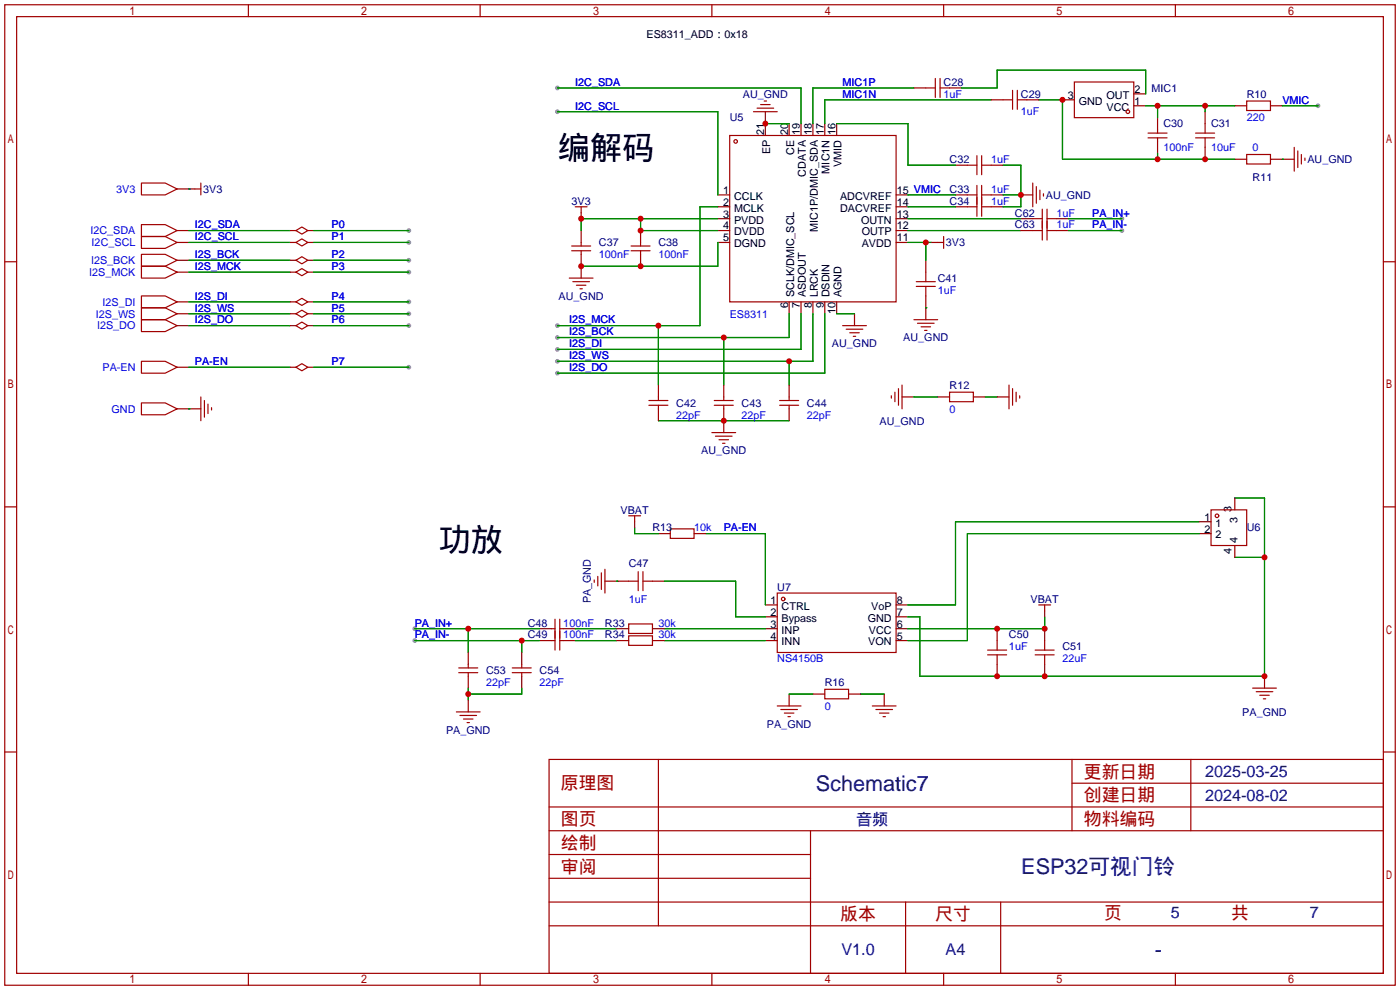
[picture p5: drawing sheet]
<svg xmlns="http://www.w3.org/2000/svg" width="299mm" height="212mm" viewBox="0 0 299 212" stroke-linecap="round" stroke-linejoin="round" font-family="sans-serif">
<defs><g id="words">
<g font-size="6.9">
<text x="119.1" y="33.9">编解码</text>
<text x="93.7" y="117.7">功放</text>
</g>
<g font-size="4.6" fill="#000080">
<text x="174.4" y="169">Schematic7</text>
<text x="218.3" y="186.8">ESP32可视门铃</text>
<text x="246.8" y="204.6">-</text>
</g>
<g font-size="3.8" fill="#a00000">
<text x="231.6" y="166.2">更新日期</text>
<text x="119.9" y="168.7">原理图</text>
<text x="231.6" y="171.3">创建日期</text>
<text x="119.9" y="176.3">图页</text>
<text x="231.6" y="176.3">物料编码</text>
<text x="119.9" y="181.4">绘制</text>
<text x="119.9" y="186.5">审阅</text>
<text x="179.6" y="196.7">版本</text>
<text x="199.9" y="196.7">尺寸</text>
<text x="236" y="196.4">页</text>
<text x="263.1" y="196.4">共</text>
</g>
<g font-size="3.5" fill="#000080">
<text x="257.6" y="166.1">2025-03-25</text>
<text x="257.6" y="171.1">2024-08-02</text>
<text x="183" y="176.2">音频</text>
<text x="250.2" y="196.3">5</text>
<text x="280" y="196.3">7</text>
<text x="179.8" y="204.2">V1.0</text>
<text x="202.1" y="204.2">A4</text>
</g>
<g font-size="2.3">
<text x="138.2" y="8.2">ES8311_ADD：0x18</text>
<text x="228.2" y="21.1">3</text>
<text x="230.6" y="22.4">GND</text>
<text x="236.5" y="23.6">VCC</text>
<text x="236.5" y="21.1">OUT</text>
<text x="242.4" y="22.4">1</text>
<text x="242.4" y="19.8">2</text>
<text x="163.3" y="28.8" transform="rotate(-90 163.3 28.8)">21</text>
<text x="168.4" y="28.8" transform="rotate(-90 168.4 28.8)">20</text>
<text x="171" y="28.8" transform="rotate(-90 171 28.8)">19</text>
<text x="173.5" y="28.8" transform="rotate(-90 173.5 28.8)">18</text>
<text x="176" y="28.8" transform="rotate(-90 176 28.8)">17</text>
<text x="178.6" y="28.8" transform="rotate(-90 178.6 28.8)">16</text>
<text x="164.6" y="33" transform="rotate(-90 164.6 33)">EP</text>
<text x="169.7" y="33.1" transform="rotate(-90 169.7 33.1)">CE</text>
<text x="179.9" y="35.7" transform="rotate(-90 179.9 35.7)">VMID</text>
<text x="154.5" y="41.4">1</text>
<text x="172.2" y="37.7" transform="rotate(-90 172.2 37.7)">CDATA</text>
<text x="177.3" y="37.1" transform="rotate(-90 177.3 37.1)">MIC1N</text>
<text x="191.6" y="41.4">15 VMIC</text>
<text x="154.5" y="44">2</text>
<text x="154.5" y="46.5">3</text>
<text x="156.9" y="42.7">CCLK</text>
<text x="156.9" y="45.2">MCLK</text>
<text x="156.9" y="47.8">PVDD</text>
<text x="179.5" y="45.2">DACVREF</text>
<text x="179.5" y="42.7">ADCVREF</text>
<text x="184" y="47.8">OUTN</text>
<text x="191.6" y="46.5">13</text>
<text x="191.6" y="44">14</text>
<text x="154.5" y="49">4</text>
<text x="154.5" y="51.6">5</text>
<text x="156.9" y="50.3">DVDD</text>
<text x="156.9" y="52.9">DGND</text>
<text x="174.8" y="49.5" transform="rotate(-90 174.8 49.5)">MIC1P/DMIC_SDA</text>
<text x="184.2" y="52.9">AVDD</text>
<text x="184.2" y="50.3">OUTP</text>
<text x="191.6" y="51.6">11</text>
<text x="191.6" y="49">12</text>
<text x="168.4" y="65.9" transform="rotate(-90 168.4 65.9)">6</text>
<text x="169.7" y="63.6" transform="rotate(-90 169.7 63.6)">SCLK/DMIC_SCL</text>
<text x="171" y="65.9" transform="rotate(-90 171 65.9)">7</text>
<text x="172.2" y="63.6" transform="rotate(-90 172.2 63.6)">ASDOUT</text>
<text x="173.5" y="65.9" transform="rotate(-90 173.5 65.9)">8</text>
<text x="174.8" y="63.6" transform="rotate(-90 174.8 63.6)">LRCK</text>
<text x="176" y="65.9" transform="rotate(-90 176 65.9)">9</text>
<text x="177.3" y="63.6" transform="rotate(-90 177.3 63.6)">DSDIN</text>
<text x="179.9" y="63.6" transform="rotate(-90 179.9 63.6)">AGND</text>
<text x="178.6" y="67.2" transform="rotate(-90 178.6 67.2)">10</text>
<text x="257.4" y="113.8">2</text>
<text x="257.4" y="111.3">1</text>
<text x="259.8" y="112.5">1</text>
<text x="263.2" y="109.3" transform="rotate(-90 263.2 109.3)">3</text>
<text x="264.5" y="111.7" transform="rotate(-90 264.5 111.7)">3</text>
<text x="259.8" y="115.1">2</text>
<text x="263.2" y="118.5" transform="rotate(-90 263.2 118.5)">4</text>
<text x="264.5" y="116.1" transform="rotate(-90 264.5 116.1)">4</text>
<text x="164.7" y="129.1">1</text>
<text x="164.7" y="131.6">2</text>
<text x="167.1" y="130.3">CTRL</text>
<text x="186.2" y="130.3">VoP</text>
<text x="191.6" y="131.6">7</text>
<text x="191.6" y="129.1">8</text>
<text x="164.7" y="134.1">3</text>
<text x="164.7" y="136.7">4</text>
<text x="167.1" y="132.9">Bypass</text>
<text x="167.1" y="135.4">INP</text>
<text x="167.1" y="137.9">INN</text>
<text x="185.4" y="132.9">GND</text>
<text x="185.6" y="137.9">VON</text>
<text x="185.7" y="135.4">VCC</text>
<text x="191.6" y="136.7">5</text>
<text x="191.6" y="134.1">6</text>
</g>
<g font-size="2.3" fill="#00f">
<text x="122.9" y="23.4">I2C_SCL</text>
<text x="122.9" y="18.3">I2C_SDA</text>
<text x="180.1" y="20.9">MIC1N</text>
<text x="180.1" y="18.3">MIC1P</text>
<text x="201.7" y="20.9">1uF</text>
<text x="274.1" y="22.1">VMIC</text>
<text x="218.2" y="24.7">1uF</text>
<text x="266.4" y="26">220</text>
<text x="211.8" y="34.8">1uF</text>
<text x="248.7" y="32.3">100nF</text>
<text x="258.8" y="32.3">10uF</text>
<text x="267.7" y="32.3">0</text>
<text x="24.8" y="41.2">3V3</text>
<text x="211.8" y="41.2">1uF</text>
<text x="211.8" y="43.7">1uF</text>
<text x="225.8" y="46.3">1uF</text>
<text x="233.4" y="46.3">PA_IN+</text>
<text x="19.3" y="50.1">I2C_SDA</text>
<text x="19.6" y="52.6">I2C_SCL</text>
<text x="41.7" y="51.4">I2C_SCL</text>
<text x="41.7" y="48.8">I2C_SDA</text>
<text x="70.9" y="48.8">P0</text>
<text x="70.9" y="51.4">P1</text>
<text x="225.8" y="48.8">1uF</text>
<text x="233.4" y="48.8">PA_IN-</text>
<text x="19.1" y="59">I2S_MCK</text>
<text x="19.5" y="56.4">I2S_BCK</text>
<text x="41.7" y="57.7">I2S_MCK</text>
<text x="41.7" y="55.2">I2S_BCK</text>
<text x="70.9" y="55.2">P2</text>
<text x="70.9" y="57.7">P3</text>
<text x="128" y="55.2">100nF</text>
<text x="140.7" y="55.2">100nF</text>
<text x="21.9" y="65.3">I2S_DI</text>
<text x="41.7" y="64.1">I2S_DI</text>
<text x="70.9" y="64.1">P4</text>
<text x="200.4" y="62.8">1uF</text>
<text x="20.5" y="67.9">I2S_WS</text>
<text x="20.7" y="70.4">I2S_DO</text>
<text x="41.7" y="69.1">I2S_DO</text>
<text x="41.7" y="66.6">I2S_WS</text>
<text x="70.9" y="66.6">P5</text>
<text x="70.9" y="69.1">P6</text>
<text x="121.7" y="69.1">I2S_MCK</text>
<text x="121.7" y="71.7">I2S_BCK</text>
<text x="156" y="67.9">ES8311</text>
<text x="121.7" y="74.2">I2S_DI</text>
<text x="121.7" y="76.8">I2S_WS</text>
<text x="21.9" y="79.3">PA-EN</text>
<text x="41.7" y="78">PA-EN</text>
<text x="70.9" y="78">P7</text>
<text x="121.7" y="79.3">I2S_DO</text>
<text x="23.8" y="88.2">GND</text>
<text x="144.5" y="89.5">22pF</text>
<text x="158.5" y="89.5">22pF</text>
<text x="172.5" y="89.5">22pF</text>
<text x="202.9" y="88.2">0</text>
<text x="148.3" y="113.6">10k</text>
<text x="154.7" y="113.6">PA-EN</text>
<text x="134.4" y="128.8">1uF</text>
<text x="88.6" y="136.4">PA_IN-</text>
<text x="88.6" y="133.9">PA_IN+</text>
<text x="120.4" y="133.9">100nF</text>
<text x="120.4" y="136.4">100nF</text>
<text x="140.7" y="133.9">30k</text>
<text x="140.7" y="136.4">30k</text>
<text x="166.1" y="141.5">NS4150B</text>
<text x="215.6" y="139">1uF</text>
<text x="227.1" y="141.5">22uF</text>
<text x="103.9" y="146.6">22pF</text>
<text x="115.3" y="146.6">22pF</text>
<text x="176.3" y="151.7">0</text>
</g>
<g font-size="2.3" fill="#000080">
<text x="158.8" y="20.9">AU_GND</text>
<text x="201.7" y="18.3">C28</text>
<text x="218.2" y="20.9">C29</text>
<text x="246.1" y="19.6">MIC1</text>
<text x="266.4" y="20.9">R10</text>
<text x="156" y="26">U5</text>
<text x="248.7" y="27.2">C30</text>
<text x="258.8" y="27.2">C31</text>
<text x="202.9" y="34.8">C32</text>
<text x="279.4" y="34.8">AU_GND</text>
<text x="43.4" y="41.2">3V3</text>
<text x="202.9" y="41.2">C33</text>
<text x="267.7" y="38.7">R11</text>
<text x="122.2" y="43.7">3V3</text>
<text x="202.9" y="43.7">C34</text>
<text x="216.9" y="46.3">C62</text>
<text x="223.5" y="42.5">AU_GND</text>
<text x="128" y="52.6">C37</text>
<text x="140.7" y="52.6">C38</text>
<text x="202.2" y="52.6">3V3</text>
<text x="216.9" y="48.8">C63</text>
<text x="119.4" y="64.1">AU_GND</text>
<text x="200.4" y="60.2">C41</text>
<text x="177.8" y="74.2">AU_GND</text>
<text x="193.1" y="72.9">AU_GND</text>
<text x="202.9" y="83.1">R12</text>
<text x="144.5" y="86.9">C42</text>
<text x="158.5" y="86.9">C43</text>
<text x="172.5" y="86.9">C44</text>
<text x="188" y="90.7">AU_GND</text>
<text x="149.9" y="97.1">AU_GND</text>
<text x="132.6" y="109.8">VBAT</text>
<text x="139.4" y="113.6">R13</text>
<text x="266.4" y="113.6">U6</text>
<text x="134.4" y="121.2">C47</text>
<text x="126.3" y="129" transform="rotate(-90 126.3 129)">PA_GND</text>
<text x="166.1" y="126.3">U7</text>
<text x="220.2" y="128.8">VBAT</text>
<text x="112.8" y="133.9">C48</text>
<text x="112.8" y="136.4">C49</text>
<text x="129.3" y="133.9">R33</text>
<text x="129.3" y="136.4">R34</text>
<text x="215.6" y="136.4">C50</text>
<text x="227.1" y="139">C51</text>
<text x="103.9" y="144.1">C53</text>
<text x="115.3" y="144.1">C54</text>
<text x="176.3" y="146.6">R16</text>
<text x="163.9" y="155.5">PA_GND</text>
<text x="265.5" y="153">PA_GND</text>
<text x="95.3" y="156.8">PA_GND</text>
</g>
</g></defs>
<g fill="#999">
<circle cx="88.6" cy="136.9" r=".51"/>
<circle cx="119.1" cy="23.9" r=".51"/>
<circle cx="119.1" cy="18.8" r=".51"/>
<circle cx="119.1" cy="74.7" r=".51"/>
<circle cx="119.1" cy="79.8" r=".51"/>
<circle cx="119.1" cy="69.6" r=".51"/>
<circle cx="119.1" cy="72.1" r=".51"/>
<circle cx="119.1" cy="77.2" r=".51"/>
<circle cx="88.6" cy="134.4" r=".51"/>
<circle cx="87.4" cy="49.3" r=".51"/>
<circle cx="87.4" cy="51.8" r=".51"/>
<circle cx="87.4" cy="78.5" r=".51"/>
<circle cx="87.4" cy="55.6" r=".51"/>
<circle cx="87.4" cy="58.2" r=".51"/>
<circle cx="87.4" cy="64.5" r=".51"/>
<circle cx="87.4" cy="67.1" r=".51"/>
<circle cx="87.4" cy="69.6" r=".51"/>
<circle cx="281.7" cy="22.6" r=".51"/>
<circle cx="239.8" cy="46.7" r=".51"/>
<circle cx="239.8" cy="49.3" r=".51"/>
</g>
<g fill="none" stroke="#a10000" stroke-width=".25">
<path d="M1 1h297.2v209.6h-297.2zM3.6 3.6h292.1v204.4h-292.1zM53.1 1v2.6M102.6 1v2.6M152.1 1v2.6M197.9 18.8h2M199.9 16.8v4M200.9 16.8v4M200.9 18.8h2M201.7 1v2.6M216.4 19.3v4.1M217.4 19.3v4.1"/>
<path d="M229.6 17.5h12.7v7.6h-12.7zM251.2 1v2.6M30.2 39.1h5.1l2.5 1.3-2.5 1.3h-5.1zM42.9 39.1v2.6M156 29h35.5v35.5h-35.5zM161 23.9h5.1M161.8 23.1h3.6M162.6 22.4h2M163.3 21.6h.5M206.8 35.3h2M208.8 33.3v4M208.8 39.6v6.6"/>
<path d="M209.8 33.3v4M209.8 39.6v6.6M209.8 35.3h2M214.4 21.3h2M217.4 21.3h2.1M220.7 39.1v5.1M221.5 39.9v3.5M245.4 28.4h4M245.4 29.5h4M247.4 27.7v.7M247.4 29.5v.7M255.5 28.4h4.1"/>
<path d="M255.5 29.5h4.1M257.6 26.4v2M257.6 29.5v2M266.4 21.6h5.1v2h-5.1zM266.4 33h5.1v2.1h-5.1zM276.6 31.5v5.1M277.4 32.3v3.5M278.1 33v2.1M278.9 33.8v.5M1 55.9h2.6M30.2 48h5.1l2.5 1.3-2.5 1.2h-5.1zM30.2 50.5h5.1l2.5 1.3-2.5 1.3h-5.1z"/>
<path d="M30.2 56.9h5.1l2.5 1.3-2.5 1.2h-5.1zM30.2 54.4h5.1l2.5 1.2-2.5 1.3h-5.1zM41.7 40.4h1.2M63.2 49.3l1.3-.8 1.3 .8-1.3 .7zM63.2 51.8l1.3-.7 1.3 .7-1.3 .8zM63.2 58.2l1.3-.8 1.3 .8-1.3 .7zM63.2 55.6l1.3-.7 1.3 .7-1.3 .8zM121.7 59.4h5M122.2 53.6h4M122.2 52.6h4M122.9 44.2h2.6M124.2 44.2v1.3"/>
<path d="M124.2 51.8v.8M124.2 53.6v.8M134.9 53.6h4M134.9 52.6h4M136.9 51.8v.8M136.9 53.6v.8M197.9 58.2v2M200.4 51.8h1.3M201.7 50.5v2.6M206.8 44.2h2M206.8 41.7h2M209.8 44.2h2"/>
<path d="M209.8 41.7h2M220.7 46.7h2.1M220.7 49.3h2.1M222.2 40.6v2.1M222.8 44.7v6.6M223 41.4v.5M223.8 44.7v6.6M223.8 46.7h2M223.8 49.3h2M295.7 55.9h2.5M30.2 63.2h5.1l2.5 1.3-2.5 1.3h-5.1zM30.2 65.8h5.1l2.5 1.3-2.5 1.2h-5.1z"/>
<path d="M30.2 68.3h5.1l2.5 1.3-2.5 1.3h-5.1zM30.2 77.2h5.1l2.5 1.3-2.5 1.3h-5.1zM63.2 64.5l1.3-.7 1.3 .7-1.3 .8zM63.2 67.1l1.3-.8 1.3 .8-1.3 .7zM63.2 69.6l1.3-.8 1.3 .8-1.3 .8zM63.2 78.5l1.3-.8 1.3 .8-1.3 .7zM122.4 60.2h3.6M123.2 61h2M124 61.7h.5M180.1 69.6h5.1M180.8 70.4h3.6M181.6 71.1h2"/>
<path d="M182.4 71.9h.5M195.3 68.3h5.1M195.8 60.2h4.1M195.8 61.2h4.1M196.1 69.1h3.5M196.8 69.8h2.1M197.6 70.6h.5M197.9 61.2v2M30.2 86.1h5.1l2.5 1.3-2.5 1.2h-5.1zM42.9 84.8v5.1M43.7 85.6v3.6M44.4 86.4v2"/>
<path d="M45.2 87.1v.5M138.7 86.6h4M138.7 85.6h4M140.7 84.8v.8M140.7 86.6v.8M152.1 92.5h5.1M152.7 86.6h4M152.7 85.6h4M152.9 93.2h3.6M153.7 94h2M154.4 94.7h.5M154.7 84.8v.8"/>
<path d="M154.7 86.6v.8M166.6 86.6h4.1M166.6 85.6h4.1M168.7 84.8v.8M168.7 86.6v.8M190.5 84.6v.5M191.3 83.8v2.1M192 83.1v3.5M192.8 82.3v5.1M202.9 83.8h5.1v2.1h-5.1zM215.6 82.3v5.1M216.4 83.1v3.5"/>
<path d="M217.2 83.8v2.1M217.9 84.6v.5M1 108.3h2.6M134.4 110.2h2.5M135.6 110.2v1.3M143.3 113h5v2.1h-5zM258.8 109h7.6v7.6h-7.6zM295.7 108.3h2.5M117.9 134.4h.7M117.9 136.9h.7M118.6 132.3v6.6M119.6 132.3v6.6"/>
<path d="M119.6 134.4h.8M119.6 136.9h.8M127 124v.5M127.8 123.2v2M128.5 122.4v3.6M129.3 121.7v5M134.4 133.4h5v2h-5zM134.4 135.9h5v2h-5zM134.4 124.2h2M136.4 122.2v4M137.4 124.2h2M137.4 122.2v4"/>
<path d="M166.1 126.7h25.4v12.7h-25.4zM211.1 140h4M211.1 138.9h4M213.1 136.9v2M213.1 140v2M221.2 140h4.1M221.2 138.9h4.1M222 129.3h2.5M223.3 129.3v1.3M223.3 136.9v2M223.3 140v2M97.5 152.1h5.1"/>
<path d="M98 143.8h4.1M98 142.7h4.1M98.3 152.9h3.6M99.1 153.7h2M99.8 154.4h.5M100.1 142v.7M100.1 143.8v.7M109.5 143.8h4M109.5 142.7h4M111.5 142v.7M111.5 143.8v.7M166.1 150.9h5.1"/>
<path d="M166.9 151.6h3.5M167.6 152.4h2.1M168.4 153.2h.5M176.3 147.3h5.1v2.1h-5.1zM186.4 150.9h5.1M187.2 151.6h3.6M188 152.4h2M188.7 153.2h.5M267.7 147.1h5.1M268.5 147.8h3.5M269.2 148.6h2.1M270 149.4h.5"/>
<path d="M1 160.7h2.6M117.3 162.3h178.4v45.7h-178.4zM117.3 177.5h178.4M117.3 172.5h178.4M140.7 162.3v35.6M173.2 177.5v30.5M229.1 162.3v15.2M229.1 167.4h66.6M254.5 162.3v15.2M295.7 160.7h2.5M117.3 182.6h55.9M117.3 197.9h178.4"/>
<path d="M117.3 192.8h178.4M117.3 187.7h55.9M193.5 192.8v15.2M213.9 192.8v15.2M53.1 208v2.6M102.6 208v2.6M152.1 208v2.6M201.7 208v2.6M251.2 208v2.6"/>
<circle cx="157.2" cy="30.2" r=".38"/>
<circle cx="241" cy="23.9" r=".38"/>
<circle cx="260.1" cy="110.2" r=".38"/>
<circle cx="167.4" cy="128" r=".38"/>
</g>
<g fill="none" stroke="#870000" stroke-width=".25">
<path d="M195.3 18.8h2.6M202.9 18.8h2.6M163.6 23.9v5.1M168.7 26.4v2.6M171.2 26.4v2.6M173.7 26.4v2.6M176.3 26.4v2.6M178.8 26.4v2.6M204.2 35.3h2.6M211.8 35.3h2.6M211.8 21.3h2.6M219.5 21.3h2.5"/>
<path d="M227.1 21.3h2.5M242.3 22.6h2.6M242.3 20.1h2.6M247.4 25.1v2.6M247.4 30.2v2.6M257.6 23.9v2.5M257.6 31.5v2.5M263.9 22.6h2.5M263.9 34h2.5M271.5 22.6h2.6M271.5 34h5.1M37.8 49.3h2.6"/>
<path d="M37.8 51.8h2.6M37.8 40.4h3.9M37.8 58.2h2.6M37.8 55.6h2.6M62 49.3h1.2M62 51.8h1.2M62 58.2h1.2M62 55.6h1.2M65.8 49.3h1.3M65.8 51.8h1.3M65.8 58.2h1.3M65.8 55.6h1.3"/>
<path d="M124.2 45.5v1.2M124.2 49.3v2.5M124.2 54.4v5M136.9 49.3v2.5M136.9 54.4v2.5M153.4 41.7h2.6M153.4 44.2h2.6M153.4 46.7h2.6M153.4 49.3h2.6M153.4 51.8h2.6M191.5 41.7h2.6M191.5 44.2h2.6"/>
<path d="M191.5 46.7h2.6M191.5 49.3h2.6M191.5 51.8h2.6M197.9 55.6v2.6M199.1 51.8h1.3M204.2 41.7h2.6M204.2 44.2h2.6M211.8 41.7h2.6M211.8 44.2h2.6M218.2 41.7h2.5M218.2 46.7h2.5M218.2 49.3h2.5"/>
<path d="M225.8 46.7h2.5M225.8 49.3h2.5M37.8 64.5h2.6M37.8 67.1h2.6M37.8 69.6h2.6M37.8 78.5h2.6M62 64.5h1.2M62 67.1h1.2M62 69.6h1.2M62 78.5h1.2M65.8 64.5h1.3M65.8 67.1h1.3"/>
<path d="M65.8 69.6h1.3M65.8 78.5h1.3M168.7 64.5v2.6M171.2 64.5v2.6M173.7 64.5v2.6M176.3 64.5v2.6M178.8 64.5v2.6M182.6 67.1v2.5M197.9 63.2v5.1M37.8 87.4h5.1M140.7 82.3v2.5M140.7 87.4v2.5"/>
<path d="M154.7 82.3v2.5M154.7 87.4v5.1M168.7 82.3v2.5M168.7 87.4v2.5M192.8 84.8h2.5M200.4 84.8h2.5M208 84.8h2.6M213.1 84.8h2.5M135.6 111.5v1.3M140.7 114h2.6M148.3 114h2.6M256.3 114h2.5"/>
<path d="M256.3 111.5h2.5M263.9 106.4v2.6M263.9 116.6v2.5M100.1 139.4v2.6M111.5 139.4v2.6M115.3 134.4h2.6M115.3 136.9h2.6M120.4 134.4h2.5M120.4 136.9h2.5M129.3 124.2h5.1M131.8 134.4h2.6M131.8 136.9h2.6"/>
<path d="M139.4 134.4h2.6M139.4 136.9h2.6M139.4 124.2h2.6M163.6 129.3h2.5M163.6 131.8h2.5M163.6 134.4h2.5M163.6 136.9h2.5M191.5 129.3h2.6M191.5 131.8h2.6M191.5 134.4h2.6M191.5 136.9h2.6M213.1 134.4v2.5"/>
<path d="M223.3 130.6v1.2M223.3 134.4v2.5M100.1 144.5v2.6M100.1 149.6v2.5M111.5 144.5v2.6M168.7 148.3v2.6M173.7 148.3h2.6M181.4 148.3h2.5M189 148.3v2.6M213.1 142v2.5M223.3 142v2.5M270.3 144.5v2.6"/>
</g>
<g fill="none" stroke="#008700" stroke-width=".25">
<path d="M119.1 18.8h52.1v7.6M195.3 18.8h-21.6v7.6M205.5 18.8h7.6v-3.8h31.8v5.1M119.1 23.9h34.3v17.8M163.6 26.4h5.1M178.8 26.4h15.3v8.9h10.1M211.8 21.3h-35.5v5.1M214.4 35.3h3.8v8.9h-3.8M222 21.3h5.1v12.7h36.8M244.9 22.6h19M247.4 22.6v2.5M247.4 32.8v1.2"/>
<path d="M257.6 22.6v1.3M274.1 34h.1M274.1 22.6h7.6M40.4 40.4h.1M40.4 51.8h21.6M40.4 49.3h21.6M40.4 58.2h21.6M40.4 55.6h21.6M67.1 51.8h20.3M67.1 49.3h20.3M67.1 58.2h20.3M67.1 55.6h20.3"/>
<path d="M136.9 46.7v2.6h16.5M153.4 51.8v5.1h-29.2M153.4 46.7h-29.2v2.6M153.4 44.2h-3.8v25.4h-30.5M194.1 51.8h5M194.1 46.7h24.1M194.1 49.3h24.1M194.1 44.2h10.1M194.1 41.7h10.1M197.9 51.8v3.8M214.4 41.7h3.8M228.3 46.7h11.5"/>
<path d="M228.3 49.3h11.5M40.4 67.1h21.6M40.4 69.6h21.6M40.4 64.5h21.6M40.4 78.5h21.6M67.1 67.1h20.3M67.1 69.6h20.3M67.1 64.5h20.3M67.1 78.5h20.3M140.7 69.6v12.7M154.7 72.1v10.2M168.7 67.1v5h-49.6"/>
<path d="M168.7 77.2v5.1M171.2 67.1v7.6h-52.1M173.7 67.1v10.1h-54.6M176.3 67.1v12.7h-57.2M178.8 67.1h3.8M197.9 65.8h.1M40.4 87.4h.1M140.7 89.9h28M195.3 84.8h5.1M210.6 84.8h2.5M135.6 112.8v1.2h5.1M150.9 114h12.7v15.3"/>
<path d="M256.3 114h-49.5v22.9h-12.7M256.3 111.5h-52.1v17.8h-10.1M263.9 106.4h6.4v38.1h-73.7v-12.7h-2.5M263.9 119.1h6.4M88.6 134.4h26.7M88.6 136.9h26.7M100.1 134.4v5M111.5 136.9v2.5M122.9 134.4h8.9M122.9 136.9h8.9M131.8 124.2h.1M142 134.4h21.6"/>
<path d="M142 136.9h21.6M142 124.2h15.2v7.6h6.4M223.3 131.8v2.6h-29.2M100.1 147.1v2.5M111.5 147.1v1.2h-11.4M168.7 148.3h5M183.9 148.3h5.1"/>
</g>
<g fill="#c00">
<circle cx="111.5" cy="136.9" r=".63"/>
<circle cx="270.3" cy="144.5" r=".63"/>
<circle cx="270.3" cy="119.1" r=".63"/>
<circle cx="223.3" cy="144.5" r=".63"/>
<circle cx="213.1" cy="144.5" r=".63"/>
<circle cx="163.6" cy="26.4" r=".63"/>
<circle cx="124.2" cy="56.9" r=".63"/>
<circle cx="136.9" cy="56.9" r=".63"/>
<circle cx="197.9" cy="51.8" r=".63"/>
<circle cx="124.2" cy="46.7" r=".63"/>
<circle cx="136.9" cy="46.7" r=".63"/>
<circle cx="136.9" cy="49.3" r=".63"/>
<circle cx="140.7" cy="69.6" r=".63"/>
<circle cx="154.7" cy="72.1" r=".63"/>
<circle cx="168.7" cy="77.2" r=".63"/>
<circle cx="154.7" cy="89.9" r=".63"/>
<circle cx="100.1" cy="148.3" r=".63"/>
<circle cx="218.2" cy="41.7" r=".63"/>
<circle cx="100.1" cy="134.4" r=".63"/>
<circle cx="223.3" cy="134.4" r=".63"/>
<circle cx="213.1" cy="134.4" r=".63"/>
<circle cx="247.4" cy="22.6" r=".63"/>
<circle cx="257.6" cy="22.6" r=".63"/>
<circle cx="247.4" cy="34" r=".63"/>
<circle cx="257.6" cy="34" r=".63"/>
<circle cx="227.1" cy="21.3" r=".63"/>
</g>
<use href="#words"/>
</svg>
